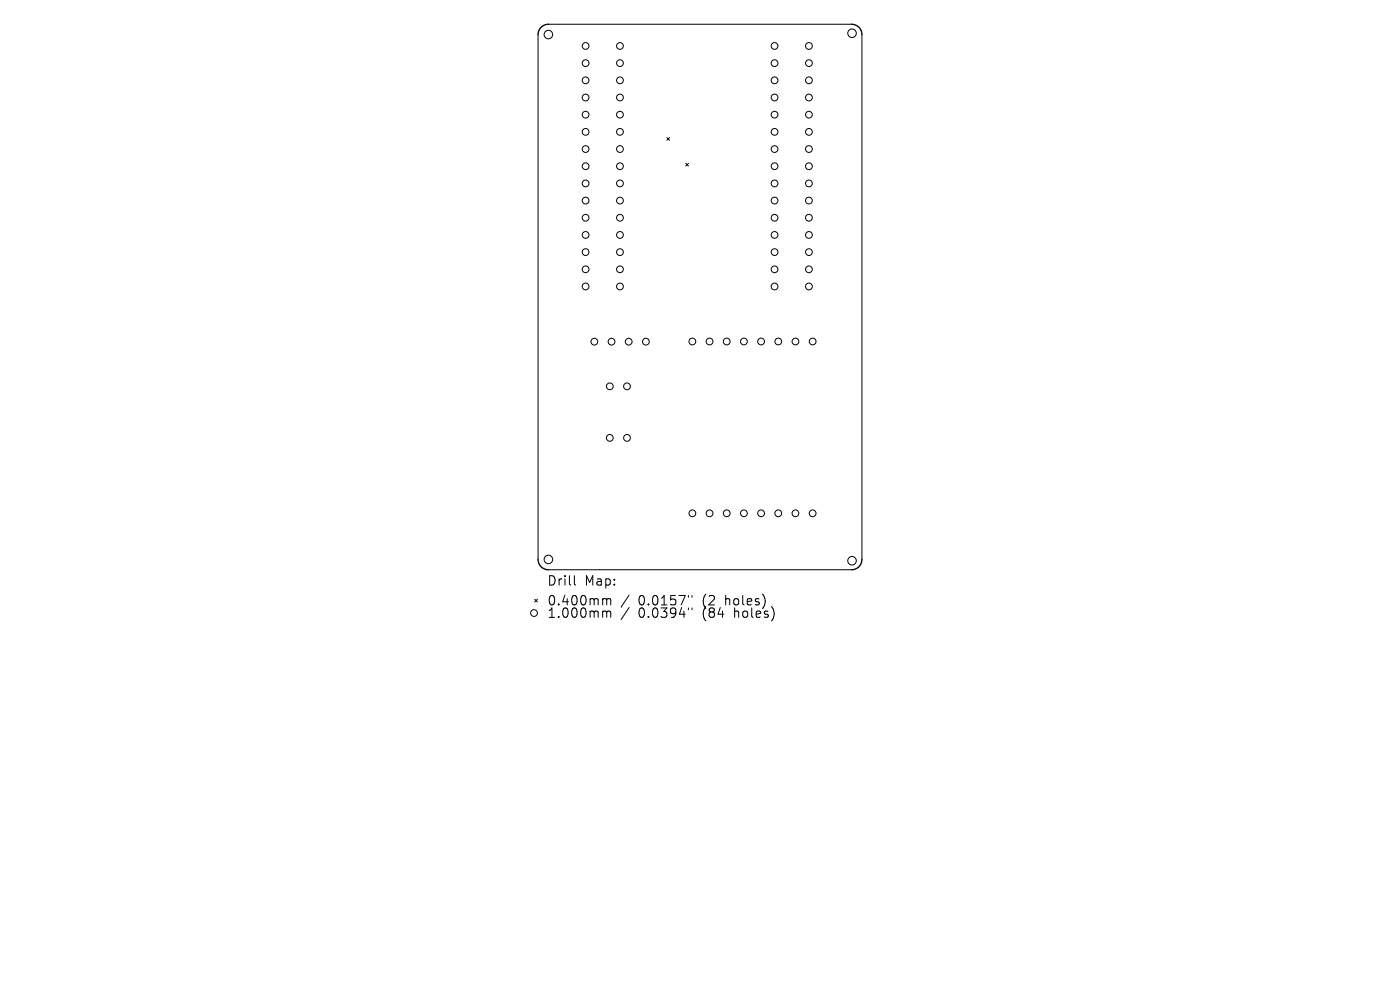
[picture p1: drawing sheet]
<svg xmlns="http://www.w3.org/2000/svg" width="297mm" height="210mm" viewBox="0 0 297 210" stroke-linecap="round" stroke-linejoin="round" font-family="sans-serif">
<defs><g id="words">
<g font-size="2.8">
<text x="116" y="124.5">Drill</text>
<text x="124" y="124.5">Map:</text>
<text x="116" y="128.7">0.400mm</text>
<text x="116" y="131.3">1.000mm</text>
<text x="135.5" y="128.7">0.0157&quot;</text>
<text x="135.5" y="131.3">0.0394&quot;</text>
<text x="149.2" y="128.7">(2</text>
<text x="149.2" y="131.3">(84</text>
<text x="154.1" y="128.7">holes)</text>
<text x="156" y="131.3">holes)</text>
</g>
</g></defs>
<g fill="none" stroke="#000" stroke-width=".21">
<path d="M114.1 7.3v111.4M116.3 5.1h64.4M182.9 7.3v111.4M141.5 29.2l.5 .6M142 29.2l-.5 .6M145.5 34.7l.6 .5M146.1 34.7l-.6 .5M113.4 127.1l.6 .6M114 127.1l-.6 .6M116.3 120.9h64.4M121.9 122.1v1.7l.2 .3M128.1 127l.5 .1 .1 .2"/>
<path d="M128.1 129.6h.3l.3 .3M128.7 127.3l.3-.3 .5 .1 .1 1.2M128.7 127.3v1M128.7 129.9v1.1M128.7 129.9l.3-.3 .5 .1 .1 1.3M133.5 126.2l-1.7 2.6M133.5 128.9l-1.7 2.5M146 126.3v.4M146 129v.3M146.8 126.3v.4M146.8 129v.3"/>
<circle cx="116.3" cy="7.3" r=".91"/>
<circle cx="124.2" cy="9.7" r=".72"/>
<circle cx="124.2" cy="13.4" r=".72"/>
<circle cx="124.2" cy="17" r=".72"/>
<circle cx="131.5" cy="9.7" r=".72"/>
<circle cx="131.5" cy="13.4" r=".72"/>
<circle cx="131.5" cy="17" r=".72"/>
<circle cx="164.3" cy="9.7" r=".72"/>
<circle cx="164.3" cy="13.4" r=".72"/>
<circle cx="164.3" cy="17" r=".72"/>
<circle cx="171.6" cy="9.7" r=".72"/>
<circle cx="171.6" cy="13.4" r=".72"/>
<circle cx="171.6" cy="17" r=".72"/>
<circle cx="180.8" cy="7.1" r=".91"/>
<circle cx="124.2" cy="31.6" r=".72"/>
<circle cx="124.2" cy="20.7" r=".72"/>
<circle cx="124.2" cy="24.3" r=".72"/>
<circle cx="124.2" cy="35.3" r=".72"/>
<circle cx="124.2" cy="28" r=".72"/>
<circle cx="124.2" cy="38.9" r=".72"/>
<circle cx="131.5" cy="31.6" r=".72"/>
<circle cx="131.5" cy="20.7" r=".72"/>
<circle cx="131.5" cy="35.3" r=".72"/>
<circle cx="131.5" cy="24.3" r=".72"/>
<circle cx="131.5" cy="28" r=".72"/>
<circle cx="131.5" cy="38.9" r=".72"/>
<circle cx="164.3" cy="31.6" r=".72"/>
<circle cx="164.3" cy="20.7" r=".72"/>
<circle cx="164.3" cy="35.3" r=".72"/>
<circle cx="164.3" cy="24.3" r=".72"/>
<circle cx="164.3" cy="38.9" r=".72"/>
<circle cx="164.3" cy="28" r=".72"/>
<circle cx="171.6" cy="31.6" r=".72"/>
<circle cx="171.6" cy="20.7" r=".72"/>
<circle cx="171.6" cy="35.3" r=".72"/>
<circle cx="171.6" cy="24.3" r=".72"/>
<circle cx="171.6" cy="28" r=".72"/>
<circle cx="171.6" cy="38.9" r=".72"/>
<circle cx="124.2" cy="57.1" r=".72"/>
<circle cx="124.2" cy="46.2" r=".72"/>
<circle cx="124.2" cy="42.5" r=".72"/>
<circle cx="124.2" cy="53.5" r=".72"/>
<circle cx="124.2" cy="49.8" r=".72"/>
<circle cx="131.5" cy="57.1" r=".72"/>
<circle cx="131.5" cy="46.2" r=".72"/>
<circle cx="131.5" cy="42.5" r=".72"/>
<circle cx="131.5" cy="53.5" r=".72"/>
<circle cx="131.5" cy="49.8" r=".72"/>
<circle cx="164.3" cy="46.2" r=".72"/>
<circle cx="164.3" cy="57.1" r=".72"/>
<circle cx="164.3" cy="42.5" r=".72"/>
<circle cx="164.3" cy="53.5" r=".72"/>
<circle cx="164.3" cy="49.8" r=".72"/>
<circle cx="171.6" cy="46.2" r=".72"/>
<circle cx="171.6" cy="57.1" r=".72"/>
<circle cx="171.6" cy="42.5" r=".72"/>
<circle cx="171.6" cy="53.5" r=".72"/>
<circle cx="171.6" cy="49.8" r=".72"/>
<circle cx="124.2" cy="60.8" r=".72"/>
<circle cx="126.1" cy="72.5" r=".72"/>
<circle cx="129.7" cy="72.5" r=".72"/>
<circle cx="131.5" cy="60.8" r=".72"/>
<circle cx="133.4" cy="72.5" r=".72"/>
<circle cx="137" cy="72.5" r=".72"/>
<circle cx="146.9" cy="72.4" r=".72"/>
<circle cx="150.5" cy="72.4" r=".72"/>
<circle cx="154.2" cy="72.4" r=".72"/>
<circle cx="157.8" cy="72.4" r=".72"/>
<circle cx="161.5" cy="72.4" r=".72"/>
<circle cx="164.3" cy="60.8" r=".72"/>
<circle cx="165.1" cy="72.4" r=".72"/>
<circle cx="168.7" cy="72.4" r=".72"/>
<circle cx="171.6" cy="60.8" r=".72"/>
<circle cx="172.4" cy="72.4" r=".72"/>
<circle cx="129.4" cy="92.9" r=".72"/>
<circle cx="129.4" cy="82" r=".72"/>
<circle cx="133" cy="82" r=".72"/>
<circle cx="133" cy="92.9" r=".72"/>
<circle cx="116.3" cy="118.7" r=".91"/>
<circle cx="146.9" cy="108.9" r=".72"/>
<circle cx="150.5" cy="108.9" r=".72"/>
<circle cx="154.2" cy="108.9" r=".72"/>
<circle cx="157.8" cy="108.9" r=".72"/>
<circle cx="161.5" cy="108.9" r=".72"/>
<circle cx="165.1" cy="108.9" r=".72"/>
<circle cx="168.7" cy="108.9" r=".72"/>
<circle cx="172.4" cy="108.9" r=".72"/>
<circle cx="180.8" cy="119" r=".91"/>
<circle cx="113.3" cy="130" r=".72"/>
</g>
<path d="M116.3 5.1a2.19 2.19 0 0 0-2.2 2.2M180.7 5.1a2.19 2.19 0 0 1 2.2 2.2M114.1 118.7a2.19 2.19 0 0 0 2.2 2.2M182.9 118.7a2.19 2.19 0 0 1-2.2 2.2" fill="none" stroke="#000" stroke-width=".29"/>
<use href="#words"/>
</svg>
